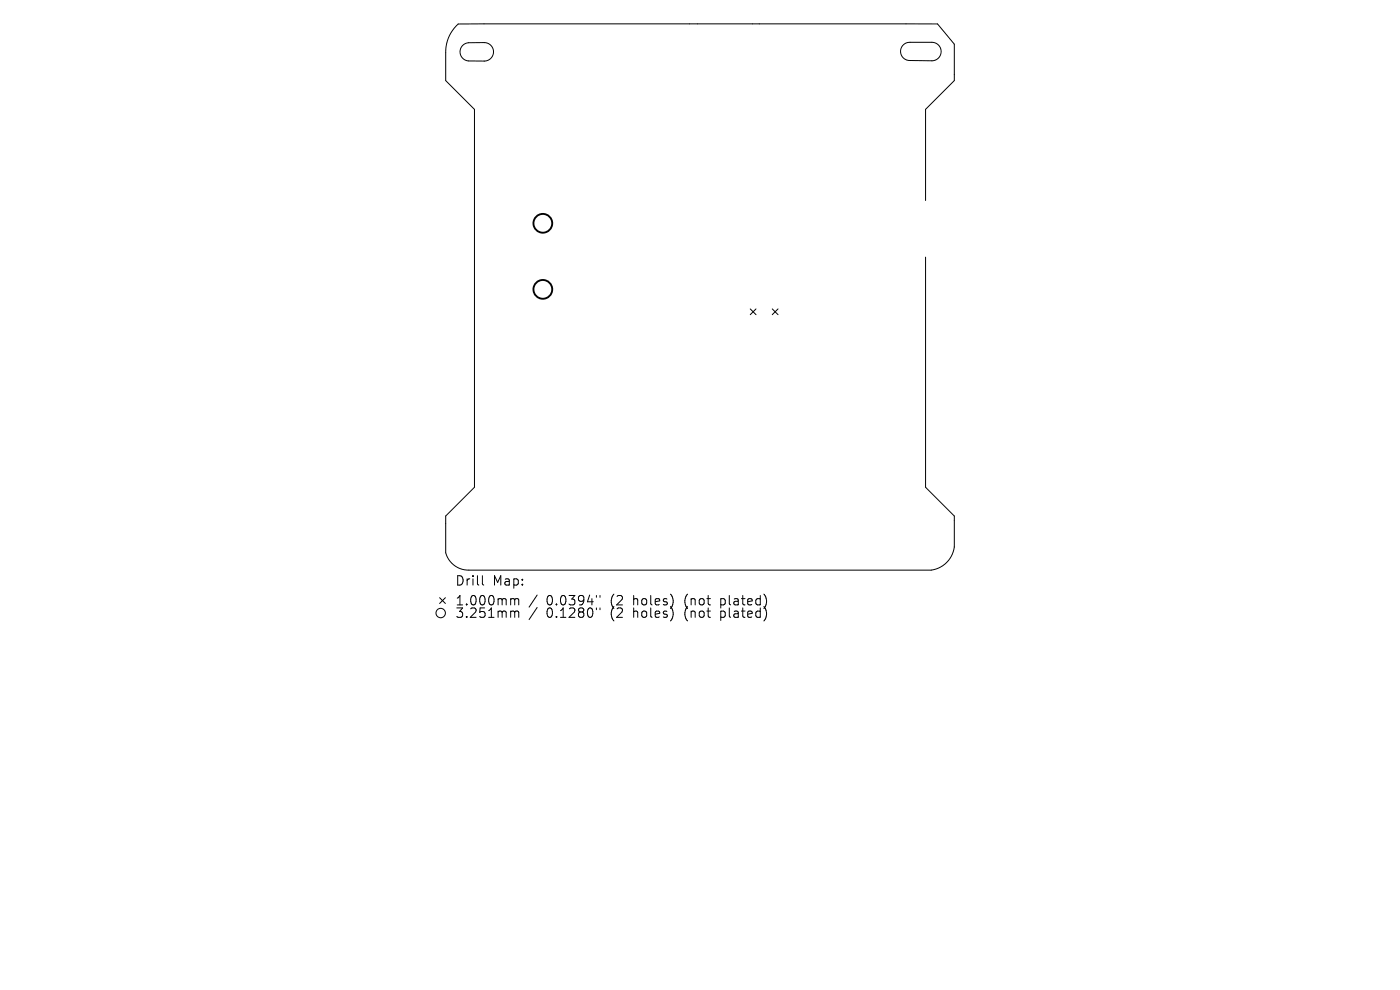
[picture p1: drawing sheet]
<svg xmlns="http://www.w3.org/2000/svg" width="297mm" height="210mm" viewBox="0 0 297 210" stroke-linecap="round" stroke-linejoin="round" font-family="sans-serif">
<defs><g id="words">
<g font-size="2.8">
<text x="96.5" y="124.5">Drill</text>
<text x="104.4" y="124.5">Map:</text>
<text x="96.5" y="128.7">1.000mm</text>
<text x="96.5" y="131.3">3.251mm</text>
<text x="115.7" y="128.7">0.0394&quot;</text>
<text x="115.7" y="131.3">0.1280&quot;</text>
<text x="129.4" y="128.7">(2</text>
<text x="129.4" y="131.3">(2</text>
<text x="134.2" y="128.7">holes)</text>
<text x="134.2" y="131.3">holes)</text>
<text x="145.2" y="128.7">(not</text>
<text x="145.2" y="131.3">(not</text>
<text x="152.9" y="128.7">plated)</text>
<text x="152.9" y="131.3">plated)</text>
</g>
</g></defs>
<g fill="none" stroke="#000" stroke-width=".21">
<path d="M98.1 9.7l1.1-.6 3.5-.1a1.96 1.96 0 0 1 2 2 1.96 1.96 0 0 1-2 2l-3.3-.1a1.94 1.94 0 0 1-1.7-1.2 1.94 1.94 0 0 1 .4-2zM191.7 9.5l1.1-.5h4.9a1.96 1.96 0 0 1 2 1.9 1.96 1.96 0 0 1-2 2l-4.7-.1a1.93 1.93 0 0 1-1.8-1.2 1.93 1.93 0 0 1 .5-2.1zM196.4 42.5v-19.3l6.1-6.1v-7.7l-3.6-4.3h-101.7a8 8 0 0 0-2.6 6.1v5.9l6.1 6.1v80.2l-6.1 6.1v7.8a5 5 0 0 0 4.9 3.6h98a5.7 5.7 0 0 0 5-4.9v-6.5l-6.1-6.1v-48.9M159.2 65.5l1.2 1.3M160.4 65.5l-1.2 1.3M163.8 65.5l1.3 1.3M165.1 65.5l-1.3 1.3M93.3 126.8l1.2 1.2M94.5 126.8l-1.2 1.2M102.3 122.1v1.7l.3 .3M108.6 127l.5 .1 .1 .2M108.6 129.6l.5 .1 .1 .2"/>
<path d="M109.2 127.3l.3-.3 .5 .1v1.2M109.2 127.3v1M109.2 129.9v1.1M109.2 129.9l.3-.3 .5 .1v1.3M114 126.2l-1.8 2.6M114 128.9l-1.8 2.5M126.5 126.3v.4M126.5 129v.3M127.3 126.3v.4M127.3 129v.3M142.5 126.4l.3 1-.3 1.3M142.5 129.1l.3 .9-.3 1.3"/>
<path d="M162.1 126.1a2.35 2.35 0 0 1 0 2.9M162.1 128.8a2.35 2.35 0 0 1 0 2.8"/>
<circle cx="93.5" cy="130" r="1"/>
</g>
<g fill="none" stroke="#000" stroke-width=".4">
<circle cx="115.2" cy="47.4" r="1.99"/>
<circle cx="115.2" cy="61.4" r="1.99"/>
</g>
<use href="#words"/>
</svg>
